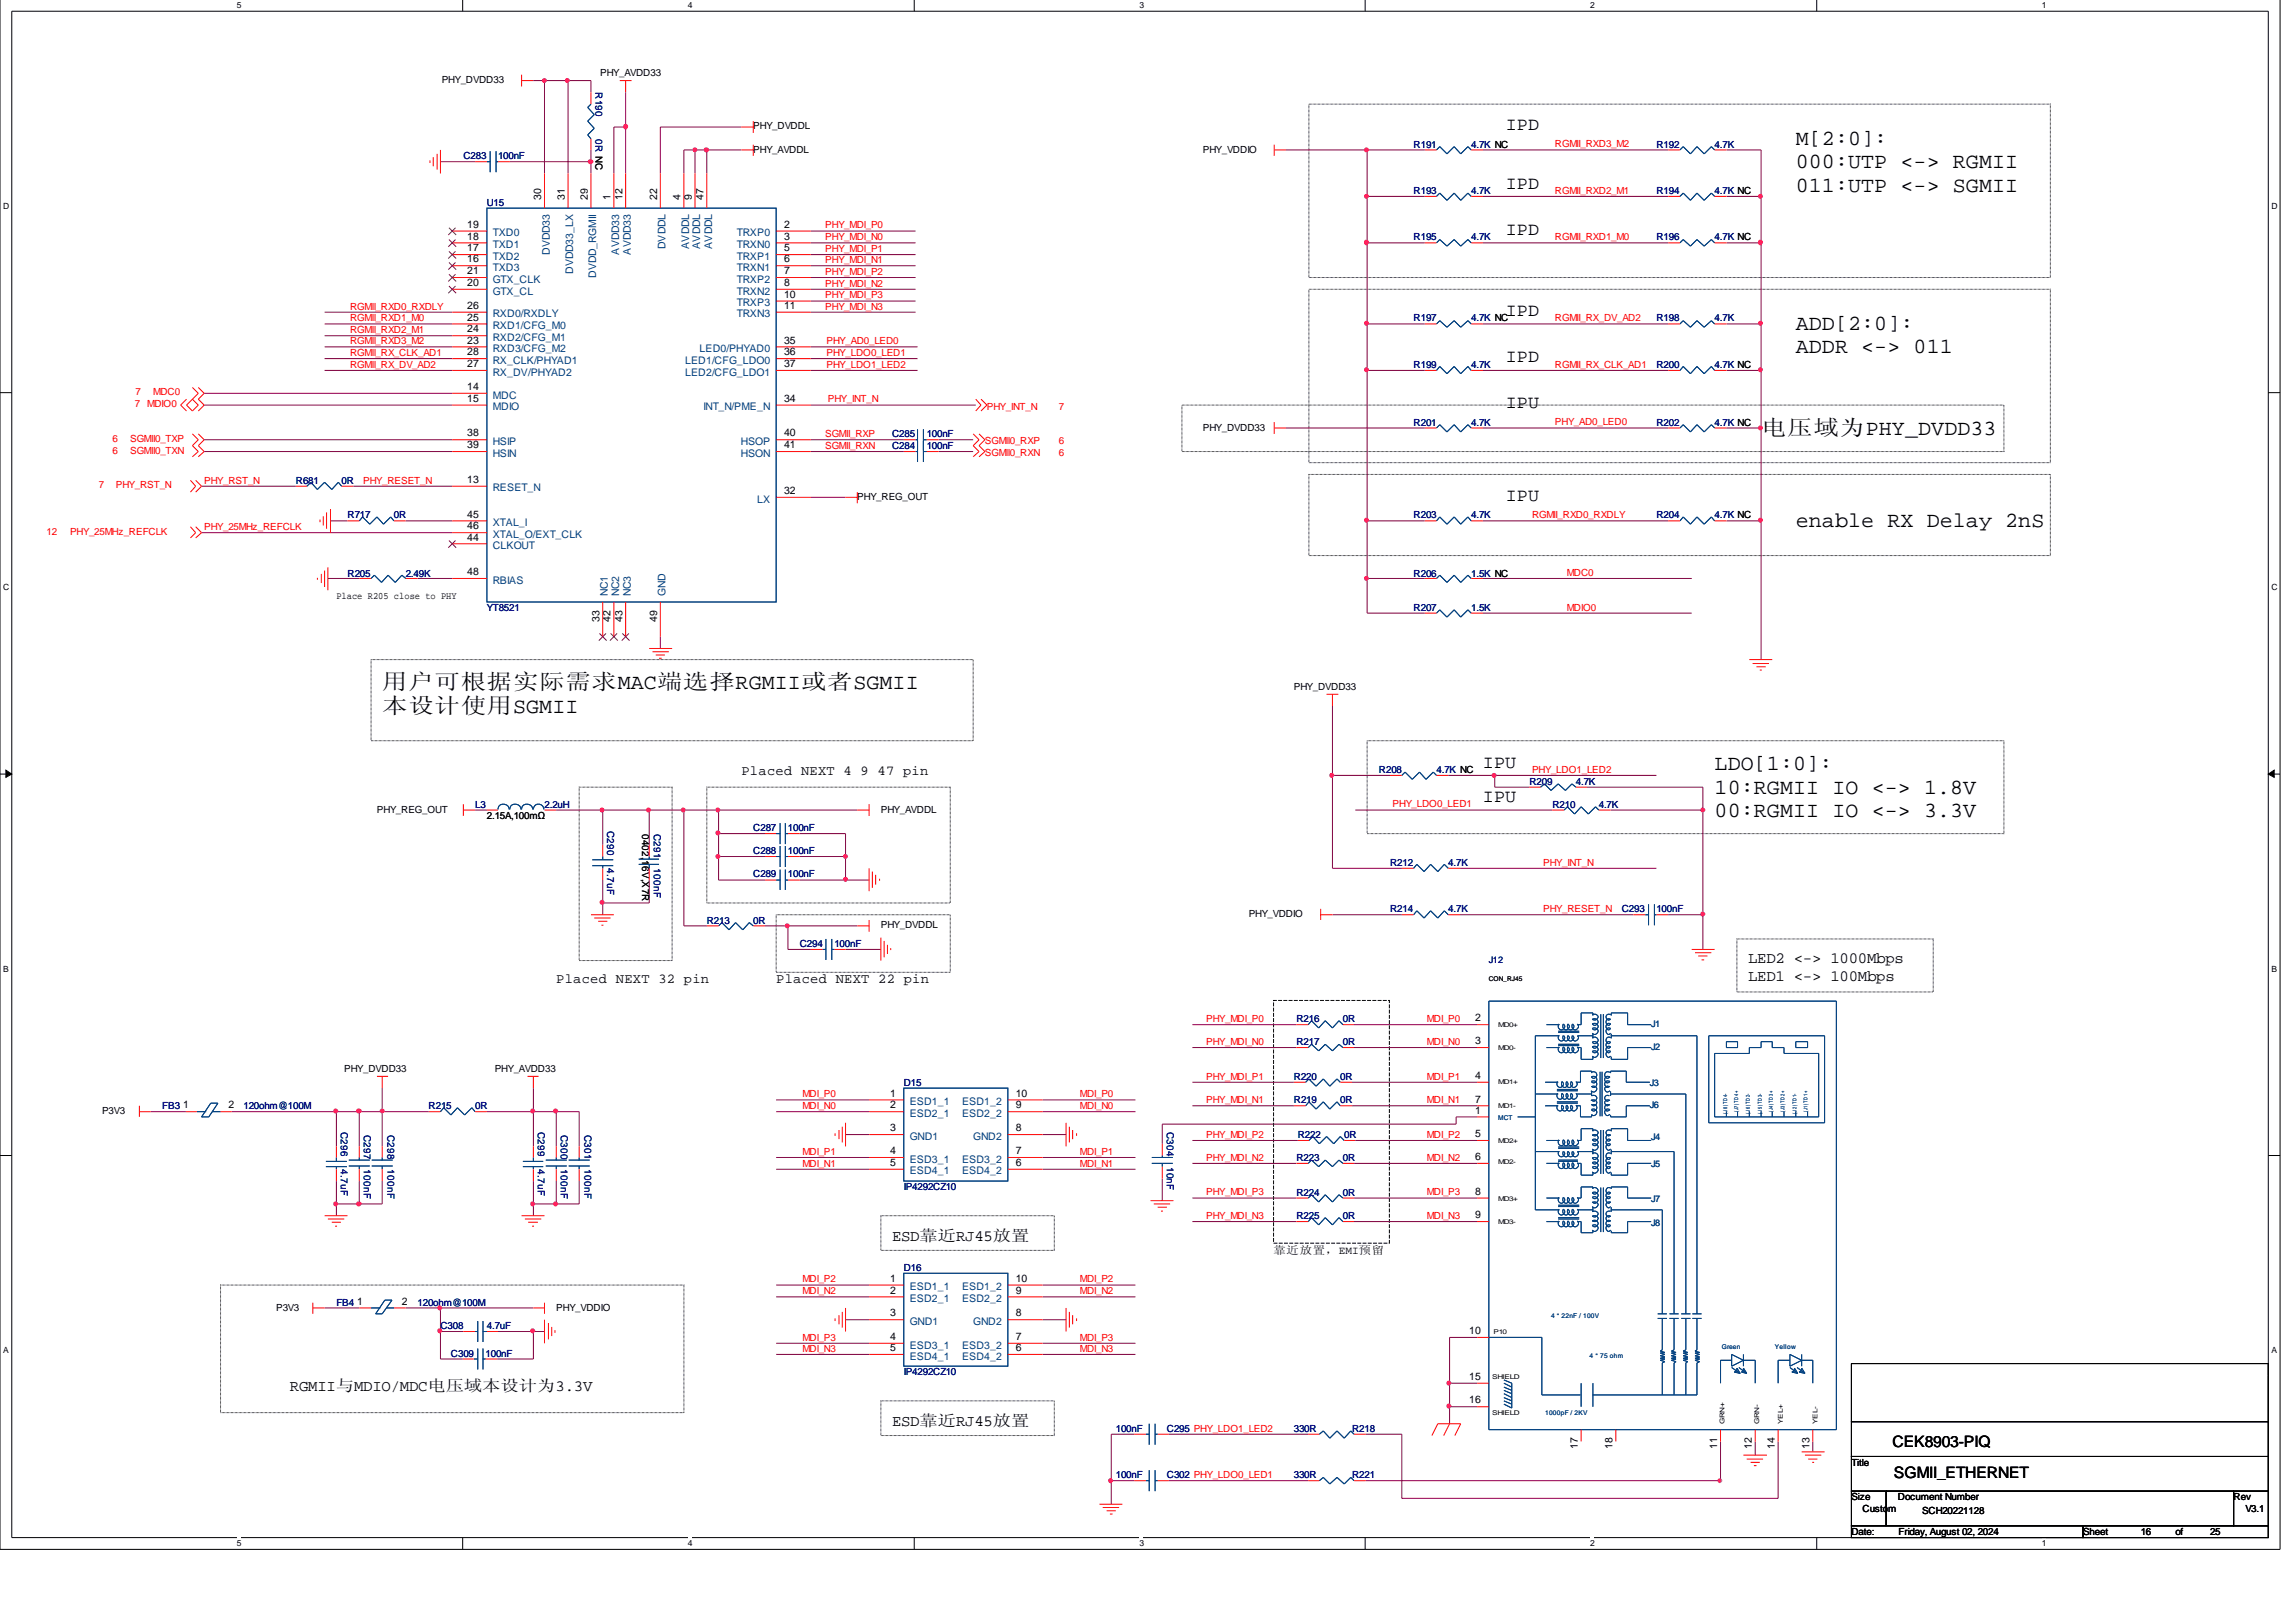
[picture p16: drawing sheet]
<svg xmlns="http://www.w3.org/2000/svg" width="297mm" height="210mm" viewBox="0 0 297 210" stroke-linecap="round" stroke-linejoin="round" font-family="sans-serif">
<defs><g id="words">
<g font-size="2.8">
<text x="232.3" y="18.7">M[2:0]:</text>
<text x="232.3" y="21.8">000:UTP &lt;-&gt; RGMII</text>
<text x="232.3" y="24.8">011:UTP &lt;-&gt; SGMII</text>
<text x="232.3" y="42.7">ADD[2:0]:</text>
<text x="232.3" y="45.7">ADDR &lt;-&gt; 011</text>
<text x="227.8" y="56.2">电压域为PHY_DVDD33</text>
<text x="232.3" y="68.2">enable RX Delay 2nS</text>
<text x="49.4" y="89.2">用户可根据实际需求MAC端选择RGMII或者SGMII</text>
<text x="49.4" y="92.2">本设计使用SGMII</text>
<text x="221.8" y="99.7">LDO[1:0]:</text>
<text x="221.8" y="102.7">10:RGMII IO &lt;-&gt; 1.8V</text>
<text x="221.8" y="105.8">00:RGMII IO &lt;-&gt; 3.3V</text>
</g>
<g font-size="2.4">
<text x="194.8" y="16.9">IPD</text>
<text x="194.8" y="24.4">IPD</text>
<text x="194.8" y="30.4">IPD</text>
<text x="194.8" y="40.9">IPD</text>
<text x="194.8" y="46.8">IPD</text>
<text x="194.8" y="52.8">IPU</text>
<text x="194.8" y="64.9">IPU</text>
<text x="191.9" y="99.3">IPU</text>
<text x="191.9" y="103.8">IPU</text>
</g>
<g font-size="2">
<text x="226.1" y="124.6">LED2 &lt;-&gt; 1000Mbps</text>
<text x="226.1" y="126.9">LED1 &lt;-&gt; 100Mbps</text>
<text x="115.4" y="160.5">ESD靠近RJ45放置</text>
<text x="37.5" y="180">RGMII与MDIO/MDC电压域本设计为3.3V</text>
<text x="115.4" y="184.5">ESD靠近RJ45放置</text>
<text x="244.9" y="187.3">CEK8903-PIQ</text>
<text x="245" y="191.3">SGMII_ETHERNET</text>
</g>
<g font-size="1.8">
<text x="95.9" y="100.3">Placed NEXT 4 9 47 pin</text>
<text x="72" y="127.3">Placed NEXT 32 pin</text>
<text x="100.4" y="127.3">Placed NEXT 22 pin</text>
</g>
<g font-size="1.4">
<text x="60.5" y="29.5">19</text>
<text x="70" y="25.9" transform="rotate(-90 70 25.9)">30</text>
<text x="73.1" y="25.9" transform="rotate(-90 73.1 25.9)">31</text>
<text x="76" y="25.9" transform="rotate(-90 76 25.9)">29</text>
<text x="79" y="25.9" transform="rotate(-90 79 25.9)">1</text>
<text x="80.5" y="25.9" transform="rotate(-90 80.5 25.9)">12</text>
<text x="85" y="25.9" transform="rotate(-90 85 25.9)">22</text>
<text x="88.1" y="25.9" transform="rotate(-90 88.1 25.9)">4</text>
<text x="89.5" y="25.9" transform="rotate(-90 89.5 25.9)">9</text>
<text x="91" y="25.9" transform="rotate(-90 91 25.9)">47</text>
<text x="101.4" y="29.5">2</text>
<text x="60.5" y="34">16</text>
<text x="60.5" y="32.5">17</text>
<text x="60.5" y="31">18</text>
<text x="60.5" y="35.5">21</text>
<text x="101.4" y="31">3</text>
<text x="101.4" y="32.5">5</text>
<text x="101.4" y="34">6</text>
<text x="101.4" y="35.5">7</text>
<text x="60.5" y="37">20</text>
<text x="60.5" y="41.5">25</text>
<text x="60.5" y="40">26</text>
<text x="101.4" y="37">8</text>
<text x="101.4" y="38.5">10</text>
<text x="101.4" y="40">11</text>
<text x="60.5" y="44.5">23</text>
<text x="60.5" y="43">24</text>
<text x="60.5" y="47.5">27</text>
<text x="60.5" y="46">28</text>
<text x="101.4" y="44.5">35</text>
<text x="101.4" y="46">36</text>
<text x="101.4" y="47.5">37</text>
<text x="60.5" y="50.5">14</text>
<text x="60.5" y="52">15</text>
<text x="101.4" y="52">34</text>
<text x="60.5" y="56.5">38</text>
<text x="60.5" y="58">39</text>
<text x="101.4" y="56.5">40</text>
<text x="101.4" y="58">41</text>
<text x="60.5" y="62.5">13</text>
<text x="101.4" y="63.9">32</text>
<text x="60.5" y="69.9">44</text>
<text x="60.5" y="67">45</text>
<text x="60.5" y="68.5">46</text>
<text x="60.5" y="74.4">48</text>
<text x="77.6" y="80.4" transform="rotate(-90 77.6 80.4)">33</text>
<text x="79" y="80.4" transform="rotate(-90 79 80.4)">42</text>
<text x="80.5" y="80.4" transform="rotate(-90 80.5 80.4)">43</text>
<text x="85" y="80.4" transform="rotate(-90 85 80.4)">49</text>
<text x="190.8" y="132.2">2</text>
<text x="190.8" y="135.1">3</text>
<text x="23.7" y="143.4">1</text>
<text x="29.5" y="143.4">2</text>
<text x="115.1" y="141.9">1</text>
<text x="115.1" y="143.4">2</text>
<text x="131.4" y="143.4">9</text>
<text x="131.4" y="141.9">10</text>
<text x="190.8" y="139.6">4</text>
<text x="190.8" y="142.7">7</text>
<text x="115.1" y="146.4">3</text>
<text x="115.1" y="149.4">4</text>
<text x="131.4" y="149.4">7</text>
<text x="131.4" y="146.4">8</text>
<text x="190.8" y="144.1">1</text>
<text x="190.8" y="147.2">5</text>
<text x="115.1" y="150.9">5</text>
<text x="131.4" y="150.9">6</text>
<text x="190.8" y="150.1">6</text>
<text x="190.8" y="154.6">8</text>
<text x="190.8" y="157.7">9</text>
<text x="115.1" y="165.9">1</text>
<text x="115.1" y="167.4">2</text>
<text x="131.4" y="167.4">9</text>
<text x="131.4" y="165.9">10</text>
<text x="164.8" y="162.3">靠近放置，EMI预留</text>
<text x="46.2" y="168.8">1</text>
<text x="52" y="168.8">2</text>
<text x="115.1" y="170.4">3</text>
<text x="115.1" y="173.4">4</text>
<text x="131.4" y="173.4">7</text>
<text x="131.4" y="170.4">8</text>
<text x="190.1" y="172.6">10</text>
<text x="115.1" y="174.9">5</text>
<text x="131.4" y="174.9">6</text>
<text x="190.1" y="178.6">15</text>
<text x="190.1" y="181.6">16</text>
<text x="204.1" y="187.6" transform="rotate(-90 204.1 187.6)">17</text>
<text x="208.6" y="187.6" transform="rotate(-90 208.6 187.6)">18</text>
<text x="222.2" y="187.6" transform="rotate(-90 222.2 187.6)">11</text>
<text x="226.7" y="187.6" transform="rotate(-90 226.7 187.6)">12</text>
<text x="229.6" y="187.6" transform="rotate(-90 229.6 187.6)">14</text>
<text x="234.1" y="187.6" transform="rotate(-90 234.1 187.6)">13</text>
</g>
<g font-size="1.4" fill="#004080">
<text x="63.8" y="35.1">TXD3</text>
<text x="63.8" y="33.6">TXD2</text>
<text x="63.8" y="32.1">TXD1</text>
<text x="63.8" y="30.6">TXD0</text>
<text x="71.1" y="32.9" transform="rotate(-90 71.1 32.9)">DVDD33</text>
<text x="74.2" y="35.4" transform="rotate(-90 74.2 35.4)">DVDD33_LX</text>
<text x="77.1" y="35.9" transform="rotate(-90 77.1 35.9)">DVDD_RGMII</text>
<text x="80.1" y="32.9" transform="rotate(-90 80.1 32.9)">AVDD33</text>
<text x="81.6" y="32.9" transform="rotate(-90 81.6 32.9)">AVDD33</text>
<text x="86.1" y="32.2" transform="rotate(-90 86.1 32.2)">DVDDL</text>
<text x="89.2" y="32.2" transform="rotate(-90 89.2 32.2)">AVDDL</text>
<text x="90.6" y="32.2" transform="rotate(-90 90.6 32.2)">AVDDL</text>
<text x="92.1" y="32.2" transform="rotate(-90 92.1 32.2)">AVDDL</text>
<text x="95.3" y="30.6">TRXP0</text>
<text x="95.3" y="32.1">TRXN0</text>
<text x="95.3" y="33.6">TRXP1</text>
<text x="95.3" y="35.1">TRXN1</text>
<text x="63.8" y="38.1">GTX_CL</text>
<text x="63.8" y="36.6">GTX_CLK</text>
<text x="63.8" y="41.1">RXD0/RXDLY</text>
<text x="95.3" y="36.6">TRXP2</text>
<text x="95.3" y="38.1">TRXN2</text>
<text x="95.3" y="39.6">TRXP3</text>
<text x="95.3" y="41.1">TRXN3</text>
<text x="63.8" y="45.6">RXD3/CFG_M2</text>
<text x="63.8" y="44.1">RXD2/CFG_M1</text>
<text x="63.8" y="42.6">RXD1/CFG_M0</text>
<text x="63.8" y="47.1">RX_CLK/PHYAD1</text>
<text x="88.6" y="47.1">LED1/CFG_LDO0</text>
<text x="90.5" y="45.6">LED0/PHYAD0</text>
<text x="63.8" y="51.6">MDC</text>
<text x="63.8" y="53.1">MDIO</text>
<text x="63.8" y="48.6">RX_DV/PHYAD2</text>
<text x="88.6" y="48.6">LED2/CFG_LDO1</text>
<text x="91" y="53.1">INT_N/PME_N</text>
<text x="63.8" y="57.6">HSIP</text>
<text x="63.8" y="59.1">HSIN</text>
<text x="95.8" y="57.6">HSOP</text>
<text x="95.8" y="59.1">HSON</text>
<text x="63.8" y="63.6">RESET_N</text>
<text x="98" y="65">LX</text>
<text x="63.8" y="71">CLKOUT</text>
<text x="63.8" y="68.1">XTAL_I</text>
<text x="63.8" y="69.6">XTAL_O/EXT_CLK</text>
<text x="63.8" y="75.5">RBIAS</text>
<text x="78.7" y="77.1" transform="rotate(-90 78.7 77.1)">NC1</text>
<text x="80.1" y="77.1" transform="rotate(-90 80.1 77.1)">NC2</text>
<text x="81.6" y="77.1" transform="rotate(-90 81.6 77.1)">NC3</text>
<text x="86.1" y="77.1" transform="rotate(-90 86.1 77.1)">GND</text>
<text x="117.7" y="143">ESD1_1</text>
<text x="124.5" y="143">ESD1_2</text>
<text x="117.7" y="144.5">ESD2_1</text>
<text x="117.7" y="147.5">GND1</text>
<text x="124.5" y="144.5">ESD2_2</text>
<text x="125.9" y="147.5">GND2</text>
<text x="117.7" y="150.5">ESD3_1</text>
<text x="117.7" y="152">ESD4_1</text>
<text x="124.5" y="152">ESD4_2</text>
<text x="124.5" y="150.5">ESD3_2</text>
<text x="117.7" y="167">ESD1_1</text>
<text x="124.5" y="167">ESD1_2</text>
<text x="117.7" y="168.5">ESD2_1</text>
<text x="117.7" y="171.5">GND1</text>
<text x="124.5" y="168.5">ESD2_2</text>
<text x="125.9" y="171.5">GND2</text>
<text x="117.7" y="174.5">ESD3_1</text>
<text x="117.7" y="176">ESD4_1</text>
<text x="124.5" y="176">ESD4_2</text>
<text x="124.5" y="174.5">ESD3_2</text>
</g>
<g font-size="1.3">
<text x="57.1" y="10.8">PHY_DVDD33</text>
<text x="77.6" y="9.8">PHY_AVDD33</text>
<text x="97.5" y="16.7">PHY_DVDDL</text>
<text x="97.5" y="19.7">PHY_AVDDL</text>
<text x="155.6" y="19.7">PHY_VDDIO</text>
<text x="155.6" y="55.7">PHY_DVDD33</text>
<text x="110.9" y="64.7">PHY_REG_OUT</text>
<text x="43.5" y="77.5">Place R205 close to PHY</text>
<text x="167.4" y="89.3">PHY_DVDD33</text>
<text x="48.8" y="105.2">PHY_REG_OUT</text>
<text x="63" y="106">2.15A,100mΩ</text>
<text x="83.1" y="107.9" transform="rotate(90 83.1 107.9)">0402,</text>
<text x="114" y="105.2">PHY_AVDDL</text>
<text x="83.1" y="111.3" transform="rotate(90 83.1 111.3)">16V,X7R</text>
<text x="161.5" y="118.6">PHY_VDDIO</text>
<text x="114" y="120.2">PHY_DVDDL</text>
<text x="44.5" y="138.7">PHY_DVDD33</text>
<text x="64" y="138.7">PHY_AVDD33</text>
<text x="13.2" y="144.1">P3V3</text>
<text x="35.7" y="169.6">P3V3</text>
<text x="72" y="169.6">PHY_VDDIO</text>
<text x="239.5" y="189.7">Title</text>
<text x="239.5" y="194.2">Size</text>
<text x="241" y="195.7">Custom</text>
<text x="245.5" y="194.2">Document Number</text>
<text x="248.7" y="195.9">SCH20221128</text>
<text x="289" y="194.2">Rev</text>
<text x="290.5" y="195.7">V3.1</text>
<text x="239.5" y="198.6">Date:</text>
<text x="245.6" y="198.6">Friday, August 02, 2024</text>
<text x="269.5" y="198.6">Sheet</text>
<text x="276.9" y="198.6">16</text>
<text x="281.4" y="198.6">of</text>
<text x="285.9" y="198.6">25</text>
</g>
<g font-size="1.3" fill="#000080">
<text x="77" y="12" transform="rotate(90 77 12)">R190</text>
<text x="77" y="18" transform="rotate(90 77 18)">0R NC</text>
<text x="59.9" y="20.6">C283</text>
<text x="64.4" y="20.6">100nF</text>
<text x="182.9" y="19.1">R191</text>
<text x="190.3" y="19.1">4.7K NC</text>
<text x="214.3" y="19.1">R192</text>
<text x="221.8" y="19.1">4.7K</text>
<text x="63" y="26.6">U15</text>
<text x="182.9" y="25.2">R193</text>
<text x="190.3" y="25.2">4.7K</text>
<text x="214.3" y="25.2">R194</text>
<text x="221.8" y="25.2">4.7K NC</text>
<text x="182.9" y="31.1">R195</text>
<text x="190.3" y="31.1">4.7K</text>
<text x="214.3" y="31.1">R196</text>
<text x="221.8" y="31.1">4.7K NC</text>
<text x="182.9" y="41.6">R197</text>
<text x="190.3" y="41.6">4.7K NC</text>
<text x="214.3" y="41.6">R198</text>
<text x="221.8" y="41.6">4.7K</text>
<text x="182.9" y="47.6">R199</text>
<text x="190.3" y="47.6">4.7K</text>
<text x="214.3" y="47.6">R200</text>
<text x="221.8" y="47.6">4.7K NC</text>
<text x="115.4" y="58.1">C284</text>
<text x="115.4" y="56.6">C285</text>
<text x="119.9" y="58.1">100nF</text>
<text x="119.9" y="56.6">100nF</text>
<text x="182.9" y="55.1">R201</text>
<text x="190.3" y="55.1">4.7K</text>
<text x="214.3" y="55.1">R202</text>
<text x="221.8" y="55.1">4.7K NC</text>
<text x="38.3" y="62.6">R681</text>
<text x="44.2" y="62.6">0R</text>
<text x="45" y="67.1">R717</text>
<text x="51" y="67.1">0R</text>
<text x="182.9" y="67.1">R203</text>
<text x="190.3" y="67.1">4.7K</text>
<text x="214.3" y="67.1">R204</text>
<text x="221.8" y="67.1">4.7K NC</text>
<text x="45" y="74.6">R205</text>
<text x="52.5" y="74.6">2.49K</text>
<text x="182.9" y="74.6">R206</text>
<text x="190.3" y="74.6">1.5K NC</text>
<text x="63" y="79.1">YT8521</text>
<text x="182.9" y="79.1">R207</text>
<text x="190.3" y="79.1">1.5K</text>
<text x="178.4" y="100.1">R208</text>
<text x="185.8" y="100.1">4.7K NC</text>
<text x="197.9" y="101.5">R209</text>
<text x="203.9" y="101.5">4.7K</text>
<text x="61.5" y="104.6">L3</text>
<text x="70.4" y="104.6">2.2uH</text>
<text x="78.6" y="107.5" transform="rotate(90 78.6 107.5)">C290</text>
<text x="84.6" y="107.9" transform="rotate(90 84.6 107.9)">C291</text>
<text x="97.5" y="107.5">C287</text>
<text x="101.9" y="107.5">100nF</text>
<text x="200.8" y="104.6">R210</text>
<text x="206.8" y="104.6">4.7K</text>
<text x="78.6" y="112.4" transform="rotate(90 78.6 112.4)">4.7uF</text>
<text x="84.6" y="112.4" transform="rotate(90 84.6 112.4)">100nF</text>
<text x="97.5" y="113.6">C289</text>
<text x="97.5" y="110.5">C288</text>
<text x="101.9" y="113.6">100nF</text>
<text x="101.9" y="110.5">100nF</text>
<text x="179.8" y="112">R212</text>
<text x="187.4" y="112">4.7K</text>
<text x="91.4" y="119.6">R213</text>
<text x="97.5" y="119.6">0R</text>
<text x="179.8" y="118">R214</text>
<text x="187.4" y="118">4.7K</text>
<text x="209.8" y="118">C293</text>
<text x="214.3" y="118">100nF</text>
<text x="103.5" y="122.5">C294</text>
<text x="107.9" y="122.5">100nF</text>
<text x="167.7" y="135.2">R217</text>
<text x="167.7" y="132.3">R216</text>
<text x="173.7" y="135.2">0R</text>
<text x="173.7" y="132.3">0R</text>
<text x="21" y="143.5">FB3</text>
<text x="31.5" y="143.5">120ohm@100M</text>
<text x="55.5" y="143.5">R215</text>
<text x="61.5" y="143.5">0R</text>
<text x="116.9" y="140.5">D15</text>
<text x="167.4" y="142.8">R219</text>
<text x="167.4" y="139.8">R220</text>
<text x="173.4" y="142.8">0R</text>
<text x="173.4" y="139.8">0R</text>
<text x="44.1" y="146.5" transform="rotate(90 44.1 146.5)">C296</text>
<text x="47.1" y="146.8" transform="rotate(90 47.1 146.8)">C297</text>
<text x="50.1" y="146.8" transform="rotate(90 50.1 146.8)">C298</text>
<text x="69.6" y="146.5" transform="rotate(90 69.6 146.5)">C299</text>
<text x="72.6" y="146.8" transform="rotate(90 72.6 146.8)">C300</text>
<text x="75.6" y="146.8" transform="rotate(90 75.6 146.8)">C301</text>
<text x="151" y="146.5" transform="rotate(90 151 146.5)">C304</text>
<text x="167.9" y="147.2">R222</text>
<text x="173.9" y="147.2">0R</text>
<text x="44.1" y="151.3" transform="rotate(90 44.1 151.3)">4.7uF</text>
<text x="47.1" y="151.3" transform="rotate(90 47.1 151.3)">100nF</text>
<text x="50.1" y="151.3" transform="rotate(90 50.1 151.3)">100nF</text>
<text x="69.6" y="151.3" transform="rotate(90 69.6 151.3)">4.7uF</text>
<text x="72.6" y="151.3" transform="rotate(90 72.6 151.3)">100nF</text>
<text x="75.6" y="151.3" transform="rotate(90 75.6 151.3)">100nF</text>
<text x="116.9" y="154">IP4292CZ10</text>
<text x="151" y="151" transform="rotate(90 151 151)">10nF</text>
<text x="167.7" y="150.2">R223</text>
<text x="167.7" y="154.8">R224</text>
<text x="173.7" y="150.2">0R</text>
<text x="173.7" y="154.8">0R</text>
<text x="167.7" y="157.7">R225</text>
<text x="173.7" y="157.7">0R</text>
<text x="116.9" y="164.5">D16</text>
<text x="43.5" y="169">FB4</text>
<text x="54" y="169">120ohm@100M</text>
<text x="57" y="172">C308</text>
<text x="63" y="172">4.7uF</text>
<text x="58.3" y="175.6">C309</text>
<text x="62.8" y="175.6">100nF</text>
<text x="116.9" y="178">IP4292CZ10</text>
<text x="144.4" y="185.3">100nF</text>
<text x="151" y="185.3">C295 PHY_LDO1_LED2</text>
<text x="167.4" y="185.3">330R</text>
<text x="174.9" y="185.3">R218</text>
<text x="144.4" y="191.3">100nF</text>
<text x="151" y="191.3">C302 PHY_LDO0_LED1</text>
<text x="167.4" y="191.3">330R</text>
<text x="174.9" y="191.3">R221</text>
</g>
<g font-size="1.3" fill="#f00">
<text x="201.2" y="19.1">RGMII_RXD3_M2</text>
<text x="106.8" y="29.6">PHY_MDI_P0</text>
<text x="201.2" y="25.1">RGMII_RXD2_M1</text>
<text x="106.8" y="32.6">PHY_MDI_P1</text>
<text x="106.8" y="35.6">PHY_MDI_P2</text>
<text x="106.8" y="31.1">PHY_MDI_N0</text>
<text x="106.8" y="34.1">PHY_MDI_N1</text>
<text x="201.2" y="31.1">RGMII_RXD1_M0</text>
<text x="45.3" y="40.1">RGMII_RXD0_RXDLY</text>
<text x="45.3" y="41.6">RGMII_RXD1_M0</text>
<text x="106.8" y="38.6">PHY_MDI_P3</text>
<text x="106.8" y="37.1">PHY_MDI_N2</text>
<text x="106.8" y="40.1">PHY_MDI_N3</text>
<text x="201.2" y="41.6">RGMII_RX_DV_AD2</text>
<text x="45.3" y="43.1">RGMII_RXD2_M1</text>
<text x="45.3" y="44.5">RGMII_RXD3_M2</text>
<text x="45.3" y="47.6">RGMII_RX_DV_AD2</text>
<text x="45.3" y="46.1">RGMII_RX_CLK_AD1</text>
<text x="106.9" y="44.5">PHY_AD0_LED0</text>
<text x="106.9" y="47.6">PHY_LDO1_LED2</text>
<text x="106.9" y="46.1">PHY_LDO0_LED1</text>
<text x="201.2" y="47.6">RGMII_RX_CLK_AD1</text>
<text x="17.4" y="52.7">7</text>
<text x="17.5" y="51.2">7</text>
<text x="19" y="52.7">MDIO0</text>
<text x="19.8" y="51.2">MDC0</text>
<text x="107.1" y="52.1">PHY_INT_N</text>
<text x="127.7" y="53">PHY_INT_N</text>
<text x="137" y="53">7</text>
<text x="14.6" y="57.2">6</text>
<text x="14.6" y="58.7">6</text>
<text x="16.8" y="57.2">SGMII0_TXP</text>
<text x="16.8" y="58.7">SGMII0_TXN</text>
<text x="106.8" y="56.6">SGMII_RXP</text>
<text x="106.8" y="58.1">SGMII_RXN</text>
<text x="127.4" y="57.5">SGMII0_RXP</text>
<text x="127.4" y="59">SGMII0_RXN</text>
<text x="137" y="57.5">6</text>
<text x="137" y="59">6</text>
<text x="201.2" y="55">PHY_AD0_LED0</text>
<text x="12.8" y="63.2">7</text>
<text x="15" y="63.2">PHY_RST_N</text>
<text x="26.4" y="62.6">PHY_RST_N</text>
<text x="47" y="62.6">PHY_RESET_N</text>
<text x="6" y="69.2">12</text>
<text x="9.1" y="69.2">PHY_25MHz_REFCLK</text>
<text x="26.4" y="68.6">PHY_25MHz_REFCLK</text>
<text x="198.2" y="67.1">RGMII_RXD0_RXDLY</text>
<text x="202.7" y="74.5">MDC0</text>
<text x="202.7" y="79">MDIO0</text>
<text x="198.2" y="100">PHY_LDO1_LED2</text>
<text x="180.2" y="104.5">PHY_LDO0_LED1</text>
<text x="199.6" y="112">PHY_INT_N</text>
<text x="199.6" y="118">PHY_RESET_N</text>
<text x="156" y="132.3">PHY_MDI_P0</text>
<text x="156" y="135.2">PHY_MDI_N0</text>
<text x="184.6" y="132.3">MDI_P0</text>
<text x="184.6" y="135.2">MDI_N0</text>
<text x="103.8" y="142">MDI_P0</text>
<text x="103.8" y="143.5">MDI_N0</text>
<text x="139.7" y="142">MDI_P0</text>
<text x="139.7" y="143.5">MDI_N0</text>
<text x="156" y="139.7">PHY_MDI_P1</text>
<text x="156" y="142.8">PHY_MDI_N1</text>
<text x="184.6" y="142.8">MDI_N1</text>
<text x="184.6" y="139.7">MDI_P1</text>
<text x="103.8" y="149.5">MDI_P1</text>
<text x="139.7" y="149.5">MDI_P1</text>
<text x="156" y="147.2">PHY_MDI_P2</text>
<text x="184.6" y="147.2">MDI_P2</text>
<text x="103.8" y="151">MDI_N1</text>
<text x="139.7" y="151">MDI_N1</text>
<text x="156" y="150.2">PHY_MDI_N2</text>
<text x="156" y="154.7">PHY_MDI_P3</text>
<text x="184.6" y="150.2">MDI_N2</text>
<text x="184.6" y="154.7">MDI_P3</text>
<text x="156" y="157.7">PHY_MDI_N3</text>
<text x="184.6" y="157.7">MDI_N3</text>
<text x="103.8" y="166">MDI_P2</text>
<text x="103.8" y="167.5">MDI_N2</text>
<text x="139.7" y="166">MDI_P2</text>
<text x="139.7" y="167.5">MDI_N2</text>
<text x="103.8" y="173.5">MDI_P3</text>
<text x="139.7" y="173.5">MDI_P3</text>
<text x="103.8" y="174.9">MDI_N3</text>
<text x="139.7" y="174.9">MDI_N3</text>
</g>
<text font-size="1.2" fill="#000080" x="192.6" y="124.6">J12</text>
<g font-size="1.2" fill="#004080">
<text x="213.6" y="135.9">J2</text>
<text x="213.6" y="132.9">J1</text>
<text x="213.4" y="143.4">J6</text>
<text x="213.4" y="140.6">J3</text>
<text x="213.6" y="147.5">J4</text>
<text x="213.6" y="151.1">J5</text>
<text x="213.6" y="155.5">J7</text>
<text x="213.6" y="158.6">J8</text>
</g>
<g font-size="1.1">
<text x="30.6" y="1">5</text>
<text x="89" y="1">4</text>
<text x="147.4" y="1">3</text>
<text x="205.7" y="1">2</text>
<text x="264.2" y="1">1</text>
<text x=".4" y="27">D</text>
<text x="293.9" y="27">D</text>
<text x=".4" y="76.4">C</text>
<text x="293.9" y="76.4">C</text>
<text x=".4" y="125.7">B</text>
<text x="293.9" y="125.7">B</text>
<text x=".4" y="175.1">A</text>
<text x="293.9" y="175.1">A</text>
<text x="30.6" y="200.1">5</text>
<text x="89" y="200.1">4</text>
<text x="147.4" y="200.1">3</text>
<text x="205.7" y="200.1">2</text>
<text x="264.2" y="200.1">1</text>
</g>
<g font-size=".8">
<text x="192.6" y="127">CON_RJ45</text>
<text x="193.8" y="132.9">MD0+</text>
<text x="193.8" y="135.8">MD0-</text>
<text x="193.8" y="140.3">MD1+</text>
<text x="193.8" y="143.4">MD1-</text>
<text x="193.8" y="147.9">MD2+</text>
<text x="193.8" y="150.6">MD2-</text>
<text x="193.8" y="155.5">MD3+</text>
<text x="193.8" y="158.3">MD3-</text>
<text x="193.2" y="172.6">P10</text>
<text x="193" y="178.4">SHIELD</text>
<text x="193" y="183.1">SHIELD</text>
<text x="223.1" y="184.2" transform="rotate(-90 223.1 184.2)">GRN+</text>
<text x="227.6" y="184.2" transform="rotate(-90 227.6 184.2)">GRN-</text>
<text x="230.6" y="184.2" transform="rotate(-90 230.6 184.2)">YEL+</text>
<text x="235.1" y="184.2" transform="rotate(-90 235.1 184.2)">YEL-</text>
</g>
<g font-size=".8" fill="#004080">
<text x="193.8" y="145">MCT</text>
<text x="200.7" y="170.6">4 * 22nF / 100V</text>
<text x="205.7" y="175.7">4 * 75 ohm</text>
<text x="222.8" y="174.5">Green</text>
<text x="229.6" y="174.5">Yellow</text>
<text x="199.9" y="183.1">1000pF / 2KV</text>
</g>
<g font-size=".7" fill="#004080">
<text x="224.9" y="143.9" transform="rotate(-90 224.9 143.9)">(J7)TD 4+</text>
<text x="229.4" y="143.9" transform="rotate(-90 229.4 143.9)">(J4)TD 3+</text>
<text x="230.9" y="143.9" transform="rotate(-90 230.9 143.9)">(J3)TD 2+</text>
<text x="233.8" y="143.9" transform="rotate(-90 233.8 143.9)">(J1)TD 1+</text>
<text x="223.4" y="144.1" transform="rotate(-90 223.4 144.1)">(J8)TD 4-</text>
<text x="226.4" y="144.1" transform="rotate(-90 226.4 144.1)">(J6)TD 2-</text>
<text x="227.9" y="144.1" transform="rotate(-90 227.9 144.1)">(J5)TD 3-</text>
<text x="232.4" y="144.1" transform="rotate(-90 232.4 144.1)">(J2)TD 1-</text>
</g>
</g></defs>
<path d="M0 -.1v200.6h295v-200.6M1.5 1.5h292v197.5h-292z" fill="none" stroke="#000" stroke-width=".13"/>
<g fill="#fff">
<path d="M30.6 -.1h.6v1.4h-.6z"/>
<path d="M30.6 199h.6v1.3h-.6z"/>
</g>
<path d="M59.9 -.1v1.6M59.9 199v1.5" fill="none" stroke="#000" stroke-width=".13"/>
<g fill="#fff">
<path d="M89 -.1h.5v1.4h-.5z"/>
<path d="M89 199h.5v1.3h-.5z"/>
</g>
<path d="M118.3 -.1v1.6M118.3 199v1.5" fill="none" stroke="#000" stroke-width=".13"/>
<g fill="#fff">
<path d="M147.4 -.1h.5v1.4h-.5z"/>
<path d="M147.4 199h.5v1.3h-.5z"/>
</g>
<path d="M176.6 -.1v1.6M176.6 199v1.5" fill="none" stroke="#000" stroke-width=".13"/>
<g fill="#fff">
<path d="M205.7 -.1h.5v1.4h-.5z"/>
<path d="M205.7 199h.5v1.3h-.5z"/>
</g>
<path d="M235 -.1v1.6M235 199v1.5" fill="none" stroke="#000" stroke-width=".13"/>
<g fill="#fff">
<path d="M264.2 -.1h.5v1.4h-.5z"/>
<path d="M264.2 199h.5v1.3h-.5z"/>
<path d="M.4 25.9h.6v1.4h-.6z"/>
<path d="M293.9 25.9h.6v1.4h-.6z"/>
<path d="M.4 75.3h.6v1.3h-.6z"/>
<path d="M293.9 75.3h.6v1.3h-.6z"/>
</g>
<path d="M0 50.8h1.5M293.5 50.8h1.5" fill="none" stroke="#000" stroke-width=".13"/>
<g fill="#fff">
<path d="M.4 124.6h.6v1.4h-.6z"/>
<path d="M293.9 124.6h.6v1.4h-.6z"/>
</g>
<path d="M0 100.2h1.5M293.5 100.2h1.5" fill="none" stroke="#000" stroke-width=".13"/>
<g fill="#000" stroke="#000" stroke-width=".13">
<path d="M.8 99.7l.7 .5-.7 .4z" fill-rule="evenodd"/>
<path d="M293.5 100.2l.7-.5v.9z" fill-rule="evenodd"/>
</g>
<g fill="#fff">
<path d="M.4 174h.7v1.4h-.7z"/>
<path d="M293.9 174h.7v1.4h-.7z"/>
</g>
<path d="M0 149.5h1.5M293.5 149.5h1.5M239.5 184h54v4.5h-54zM239.5 188.5h54v4.5h-54zM239.5 193h4.5v4.5h-4.5zM239.5 197.5h30v1.5h-30zM239.5 184v-7.5h54v7.5M244 193h45v4.5h-45zM269.5 197.5h24v1.5h-24zM289 193h4.5v4.5h-4.5z" fill="none" stroke="#000" stroke-width=".13"/>
<g fill="none" stroke="#000" stroke-width=".13" stroke-dasharray=".1 .1 .1 .1 .1 .1 .1 .1" stroke-linecap="butt">
<path d="M169.3 13.5h96v22.4h-96zM169.3 37.4h96v22.5h-96zM152.9 52.4h106.3v6h-106.3zM169.3 61.4h96v10.5h-96zM48 85.4h77.9v10.5h-77.9zM176.9 95.9h82.3v12h-82.3zM74.9 101.9h12.1v22.4h-12.1zM91.4 101.9h31.5v15h-31.5zM100.4 118.4h22.5v7.4h-22.5zM224.7 121.5h25.4v6.9h-25.4zM114 157.3h22.4v4.5h-22.4zM28.5 166.3h60v16.5h-60z"/>
<path d="M114 181.3h22.4v4.5h-22.4z"/>
</g>
<path d="M164.8 129.5h14.9v31.4h-14.9z" fill="none" stroke="#000" stroke-width=".13" stroke-dasharray=".5 .2" stroke-linecap="butt"/>
<g fill="none" stroke="#800040" stroke-width=".13">
<path d="M69 10.4h7.5v1.6M70.4 10.4v12.1M73.5 10.4v12.1M76.5 19.4v3.1M80.9 12v10.5M80.9 16.4h-1.5v6.1M89.9 19.4v3.1M91.4 19.4v3.1M95.9 16.4h-10.5v6.1M95.9 19.4h-7.4v3.1M166.4 19.4h17.9M176.9 19.4v59.9h7.4"/>
<path d="M191.9 19.4h23.9M223.4 19.4h4.4v66M57 20.9h4.5M66 20.9h10.5M104.9 31.4h13.5M104.9 29.9h13.5M104.9 32.9h13.5M104.9 35.9h13.5M104.9 39h13.5M104.9 34.4h13.5M104.9 37.4h13.5M176.9 31.4h7.4"/>
<path d="M176.9 25.4h7.4M191.9 31.4h23.9M191.9 25.4h23.9M223.4 31.4h4.4M223.4 25.4h4.4M26.4 56.9h32.1M26.4 58.4h32.1M26.4 52.4h32.1M26.4 50.9h32.1M42 41.9h16.5M42 40.4h16.5M42 43.4h16.5"/>
<path d="M42 44.9h16.5M42 47.9h16.5M42 46.4h16.5M104.9 56.9h12M104.9 58.4h12M104.9 40.4h13.5M104.9 44.9h13.8M104.9 47.9h13.8M104.9 46.4h13.8M104.9 52.4h21.3M121.4 56.9h4.5M121.4 58.4h4.5"/>
<path d="M166.4 55.4h17.9M176.9 41.9h7.4M176.9 47.9h7.4M191.9 41.9h23.9M191.9 55.4h23.9M191.9 47.9h23.9M223.4 41.9h4.4M223.4 55.4h4.4M223.4 47.9h4.4M26.1 68.9h32.4M26.1 62.9h12.2M42.4 74.9h4.1"/>
<path d="M42.8 67.4h2.2M45.7 62.9h12.8M52.5 67.4h6M54 74.9h4.5M104.9 64.4h4.5M176.9 74.9h7.4M176.9 67.4h7.4M191.9 74.9h27M191.9 79.3h27M191.9 67.4h23.9M223.4 67.4h4.4M85.4 82.4v1.5"/>
<path d="M172.4 91.4v21h9M61.5 104.8h1.5M72 104.8h38.9M78 104.8v4.5M78 113.9v4.5M84 104.8v4.5M84 113.9v3h-6M88.5 104.8v15h2.9M93 104.8v9.1h6M93 107.9h6M93 110.8h6M99 119.8h11.9"/>
<path d="M101.9 119.8v3.1h3M103.5 113.9h8.9M103.5 107.9h5.9v6M103.5 110.8h5.9M172.4 100.3h7.4M172.4 118.4h9M175.3 104.8h25.5M187.4 100.3h26.9M188.9 112.4h25.4M188.9 118.4h22.4M193.4 100.3v1.6h4.5M205.3 101.9h15v21"/>
<path d="M208.4 104.8h11.9M215.8 118.4h4.5M109.4 122.9h4.6M154.3 132.6h13.4M154.3 135.6h13.4M175.2 132.6h15.9M175.2 135.6h15.9M19.5 143.9h4.5M30 143.9h25.5M43.5 143.9v4.5M43.5 152.8v4.5M46.5 143.9v4.5"/>
<path d="M46.5 152.8v3M49.4 140.8v7.6M49.4 152.8v3h-5.9M63 143.9h11.9v4.5M69 140.8v7.6M69 152.8v4.5M72 143.9v4.5M72 152.8v3M74.9 152.8v3h-5.9M100.4 143.9h12M100.4 142.3h12M100.4 151.3h12"/>
<path d="M100.4 149.8h12M109.4 146.8h3M134.9 143.9h12M134.9 142.3h12M134.9 151.3h12M134.9 149.8h12M134.9 146.8h3M150.4 152.5v2.9M154.3 140.1h13.1M154.3 143.1h13.1M154.3 147.6h13.6M154.3 150.6h13.4"/>
<path d="M154.3 155h13.4M154.3 158.1h13.4M174.9 140.1h16.2M174.9 143.1h16.2M175.2 150.6h15.9M175.2 155h15.9M175.2 158.1h15.9M175.3 147.6h15.8M191.1 144.5h-2.7v1h-38v2.5M42 169.3h4.5M52.5 169.3h16.5M57 169.3v6.6h2.9"/>
<path d="M57 172.3h2.9M64.4 172.3h6M69 172.3v3.6h-4.7M100.4 166.3h12M100.4 167.8h12M100.4 175.3h12M100.4 173.8h12M109.4 170.8h3M134.9 170.8h3M134.9 166.3h12M134.9 167.8h12M134.9 175.3h12"/>
<path d="M134.9 173.8h12M187.5 179h3.6M191.1 173.1h-3.6v11.1M143.8 191.6h2.9M146.7 185.6h-2.9v9.1M151.2 191.6h18M151.2 185.6h18M176.7 185.6h4.7v8.3h48.6v-7.4M187.5 182h3.6M222.6 186.5v5.1h-45.9M227.1 186.5v1.8M234.5 186.5v1.4"/>
</g>
<g fill="#f0f" stroke="#f0f" stroke-width=".13">
<path d="M176.6 74.7l.2-.1 .1 .1 .1 .2-.2 .2-.2-.1z" fill-rule="evenodd"/>
<path d="M73.2 10.3l.2-.1h.2l.1 .2-.3 .3-.2-.1z" fill-rule="evenodd"/>
<path d="M109.2 110.7l.2-.1 .1 .1 .1 .1-.2 .3-.2-.1z" fill-rule="evenodd"/>
<path d="M70.2 10.3l.2-.1h.2l.1 .2-.3 .3-.1-.1z" fill-rule="evenodd"/>
<path d="M89.7 19.3l.2-.2 .2 .1 .1 .2-.3 .3-.2-.1z" fill-rule="evenodd"/>
<path d="M91.1 19.3a.29 .29 0 0 1 .4-.1 .29 .29 0 0 1 .1 .3l-.2 .2-.2-.1z" fill-rule="evenodd"/>
<path d="M76.2 20.7a.29 .29 0 0 1 .4 0 .29 .29 0 0 1 .1 .3l-.3 .2-.2-.1-.1-.2z" fill-rule="evenodd"/>
<path d="M43.3 143.6h.3l.1 .2-.3 .2-.2-.1v-.1z" fill-rule="evenodd"/>
<path d="M43.3 155.6h.3l.1 .2-.3 .3-.2-.1v-.2z" fill-rule="evenodd"/>
<path d="M220.2 118.1h.3l.1 .2-.3 .2h-.2l-.1-.2z" fill-rule="evenodd"/>
<path d="M220.2 104.6h.3l.1 .2-.3 .3-.2-.1-.1-.2z" fill-rule="evenodd"/>
<path d="M56.7 172.1l.2-.1h.2v.2l-.2 .3-.2-.1z" fill-rule="evenodd"/>
<path d="M56.7 169.1l.2-.1 .2 .1v.2l-.2 .2-.2-.1z" fill-rule="evenodd"/>
<path d="M77.7 104.7l.2-.1h.2v.2l-.2 .3-.2-.1z" fill-rule="evenodd"/>
<path d="M88.2 104.7l.2-.1h.2v.2l-.2 .3-.2-.1z" fill-rule="evenodd"/>
<path d="M83.7 104.7l.2-.1h.2l.1 .2-.3 .3-.2-.1z" fill-rule="evenodd"/>
<path d="M92.7 104.7l.2-.1h.1l.1 .2-.2 .3-.2-.1z" fill-rule="evenodd"/>
<path d="M92.7 107.7l.2-.2 .1 .1 .1 .2-.2 .2h-.2z" fill-rule="evenodd"/>
<path d="M109.2 113.7l.2-.1h.1l.1 .2-.2 .3-.2-.1z" fill-rule="evenodd"/>
<path d="M92.7 110.7l.2-.1 .1 .1 .1 .1-.2 .3-.2-.1z" fill-rule="evenodd"/>
<path d="M77.7 116.6l.2-.1 .2 .1v.2l-.2 .2-.2-.1z" fill-rule="evenodd"/>
<path d="M101.6 119.7l.3-.1h.1l.1 .2-.2 .3-.2-.1z" fill-rule="evenodd"/>
<path d="M46.3 143.6a.29 .29 0 0 1 .3 0 .29 .29 0 0 1 .1 .3l-.3 .1-.2-.1-.1-.1z" fill-rule="evenodd"/>
<path d="M49.3 143.6h.3l.1 .2-.3 .2-.1-.1-.1-.1z" fill-rule="evenodd"/>
<path d="M46.3 155.6a.29 .29 0 0 1 .3 0 .29 .29 0 0 1 .1 .3l-.3 .2-.2-.1-.1-.2z" fill-rule="evenodd"/>
<path d="M172.1 100.2l.2-.1 .2 .1 .1 .1-.3 .3-.2-.1z" fill-rule="evenodd"/>
<path d="M68.7 172.1l.2-.1h.2l.1 .2-.3 .3-.2-.1z" fill-rule="evenodd"/>
<path d="M176.6 25.3l.2-.1h.1l.1 .2-.2 .3-.2-.1z" fill-rule="evenodd"/>
<path d="M71.7 155.7l.2-.2 .1 .1 .1 .2-.2 .3-.2-.1z" fill-rule="evenodd"/>
<path d="M176.6 41.7l.2-.1h.1l.1 .2-.2 .3-.2-.1z" fill-rule="evenodd"/>
<path d="M68.8 143.6h.3l.1 .2-.3 .2-.2-.1v-.1z" fill-rule="evenodd"/>
<path d="M71.7 143.6l.2-.1 .1 .1 .1 .2-.2 .2-.2-.1z" fill-rule="evenodd"/>
<path d="M68.7 155.7l.2-.2 .2 .1 .1 .2-.3 .3-.2-.1z" fill-rule="evenodd"/>
<path d="M176.6 19.3l.2-.2 .1 .1 .1 .2-.2 .3-.2-.1z" fill-rule="evenodd"/>
<path d="M227.6 67.1h.3l.1 .2-.2 .3-.2-.1-.1-.2z" fill-rule="evenodd"/>
<path d="M176.6 47.7l.2-.1 .1 .1 .1 .2-.2 .2-.2-.1z" fill-rule="evenodd"/>
<path d="M176.6 67.2l.2-.1h.1l.1 .2-.2 .3-.2-.1z" fill-rule="evenodd"/>
<path d="M143.5 191.4h.3l.1 .2-.2 .3-.2-.1-.1-.2z" fill-rule="evenodd"/>
<path d="M227.5 25.3l.3-.1h.1l.1 .2-.2 .3-.2-.1z" fill-rule="evenodd"/>
<path d="M227.6 41.6h.3l.1 .2-.2 .3-.2-.1-.1-.2z" fill-rule="evenodd"/>
<path d="M227.6 47.6l.3 .1 .1 .2-.2 .2-.2-.1-.1-.1z" fill-rule="evenodd"/>
<path d="M227.6 55.2h.3l.1 .2-.2 .2-.2-.1-.1-.1z" fill-rule="evenodd"/>
<path d="M193.2 100.1l.3 .1v.1l-.2 .3-.2-.1-.1-.2z" fill-rule="evenodd"/>
<path d="M187.3 181.7l.3 .1 .1 .2-.2 .2-.2-.1-.1-.1z" fill-rule="evenodd"/>
<path d="M187.3 178.8h.3l.1 .2-.2 .3-.2-.1-.1-.2z" fill-rule="evenodd"/>
<path d="M222.4 191.4h.3l.1 .2-.3 .3-.2-.1-.1-.2z" fill-rule="evenodd"/>
<path d="M176.6 74.7l.2-.1 .1 .1 .1 .2-.2 .2-.2-.1z" fill-rule="evenodd"/>
<path d="M73.2 10.3l.2-.1h.2l.1 .2-.3 .3-.2-.1z" fill-rule="evenodd"/>
<path d="M109.2 110.7l.2-.1 .1 .1 .1 .1-.2 .3-.2-.1z" fill-rule="evenodd"/>
<path d="M70.2 10.3l.2-.1h.2l.1 .2-.3 .3-.1-.1z" fill-rule="evenodd"/>
<path d="M89.7 19.3l.2-.2 .2 .1 .1 .2-.3 .3-.2-.1z" fill-rule="evenodd"/>
<path d="M91.1 19.3a.29 .29 0 0 1 .4-.1 .29 .29 0 0 1 .1 .3l-.2 .2-.2-.1z" fill-rule="evenodd"/>
<path d="M76.2 20.7a.29 .29 0 0 1 .4 0 .29 .29 0 0 1 .1 .3l-.3 .2-.2-.1-.1-.2z" fill-rule="evenodd"/>
<path d="M43.3 143.6h.3l.1 .2-.3 .2-.2-.1v-.1z" fill-rule="evenodd"/>
<path d="M43.3 155.6h.3l.1 .2-.3 .3-.2-.1v-.2z" fill-rule="evenodd"/>
<path d="M220.2 118.1h.3l.1 .2-.3 .2h-.2l-.1-.2z" fill-rule="evenodd"/>
<path d="M220.2 104.6h.3l.1 .2-.3 .3-.2-.1-.1-.2z" fill-rule="evenodd"/>
<path d="M56.7 172.1l.2-.1h.2v.2l-.2 .3-.2-.1z" fill-rule="evenodd"/>
<path d="M56.7 169.1l.2-.1 .2 .1v.2l-.2 .2-.2-.1z" fill-rule="evenodd"/>
<path d="M77.7 104.7l.2-.1h.2v.2l-.2 .3-.2-.1z" fill-rule="evenodd"/>
<path d="M88.2 104.7l.2-.1h.2v.2l-.2 .3-.2-.1z" fill-rule="evenodd"/>
<path d="M83.7 104.7l.2-.1h.2l.1 .2-.3 .3-.2-.1z" fill-rule="evenodd"/>
<path d="M92.7 104.7l.2-.1h.1l.1 .2-.2 .3-.2-.1z" fill-rule="evenodd"/>
<path d="M92.7 107.7l.2-.2 .1 .1 .1 .2-.2 .2h-.2z" fill-rule="evenodd"/>
<path d="M109.2 113.7l.2-.1h.1l.1 .2-.2 .3-.2-.1z" fill-rule="evenodd"/>
<path d="M92.7 110.7l.2-.1 .1 .1 .1 .1-.2 .3-.2-.1z" fill-rule="evenodd"/>
<path d="M77.7 116.6l.2-.1 .2 .1v.2l-.2 .2-.2-.1z" fill-rule="evenodd"/>
<path d="M101.6 119.7l.3-.1h.1l.1 .2-.2 .3-.2-.1z" fill-rule="evenodd"/>
<path d="M46.3 143.6a.29 .29 0 0 1 .3 0 .29 .29 0 0 1 .1 .3l-.3 .1-.2-.1-.1-.1z" fill-rule="evenodd"/>
<path d="M49.3 143.6h.3l.1 .2-.3 .2-.1-.1-.1-.1z" fill-rule="evenodd"/>
<path d="M46.3 155.6a.29 .29 0 0 1 .3 0 .29 .29 0 0 1 .1 .3l-.3 .2-.2-.1-.1-.2z" fill-rule="evenodd"/>
<path d="M172.1 100.2l.2-.1 .2 .1 .1 .1-.3 .3-.2-.1z" fill-rule="evenodd"/>
<path d="M68.7 172.1l.2-.1h.2l.1 .2-.3 .3-.2-.1z" fill-rule="evenodd"/>
<path d="M176.6 25.3l.2-.1h.1l.1 .2-.2 .3-.2-.1z" fill-rule="evenodd"/>
<path d="M71.7 155.7l.2-.2 .1 .1 .1 .2-.2 .3-.2-.1z" fill-rule="evenodd"/>
<path d="M176.6 41.7l.2-.1h.1l.1 .2-.2 .3-.2-.1z" fill-rule="evenodd"/>
<path d="M68.8 143.6h.3l.1 .2-.3 .2-.2-.1v-.1z" fill-rule="evenodd"/>
<path d="M71.7 143.6l.2-.1 .1 .1 .1 .2-.2 .2-.2-.1z" fill-rule="evenodd"/>
<path d="M68.7 155.7l.2-.2 .2 .1 .1 .2-.3 .3-.2-.1z" fill-rule="evenodd"/>
<path d="M176.6 19.3l.2-.2 .1 .1 .1 .2-.2 .3-.2-.1z" fill-rule="evenodd"/>
<path d="M227.6 67.1h.3l.1 .2-.2 .3-.2-.1-.1-.2z" fill-rule="evenodd"/>
<path d="M176.6 47.7l.2-.1 .1 .1 .1 .2-.2 .2-.2-.1z" fill-rule="evenodd"/>
<path d="M176.6 67.2l.2-.1h.1l.1 .2-.2 .3-.2-.1z" fill-rule="evenodd"/>
<path d="M143.5 191.4h.3l.1 .2-.2 .3-.2-.1-.1-.2z" fill-rule="evenodd"/>
<path d="M227.5 25.3l.3-.1h.1l.1 .2-.2 .3-.2-.1z" fill-rule="evenodd"/>
<path d="M227.6 41.6h.3l.1 .2-.2 .3-.2-.1-.1-.2z" fill-rule="evenodd"/>
<path d="M227.6 47.6l.3 .1 .1 .2-.2 .2-.2-.1-.1-.1z" fill-rule="evenodd"/>
<path d="M227.6 55.2h.3l.1 .2-.2 .2-.2-.1-.1-.1z" fill-rule="evenodd"/>
<path d="M193.2 100.1l.3 .1v.1l-.2 .3-.2-.1-.1-.2z" fill-rule="evenodd"/>
<path d="M187.3 181.7l.3 .1 .1 .2-.2 .2-.2-.1-.1-.1z" fill-rule="evenodd"/>
<path d="M187.3 178.8h.3l.1 .2-.2 .3-.2-.1-.1-.2z" fill-rule="evenodd"/>
<circle cx="80.9" cy="16.4" r=".28"/>
<circle cx="176.8" cy="31.4" r=".28"/>
<circle cx="227.7" cy="31.4" r=".28"/>
</g>
<g fill="none" stroke="#f00" stroke-width=".13">
<path d="M56.6 19.9v2M57 19.4v3.1M67.5 10.4h1.5M67.5 9.7v1.5M76.5 12v1.5M76.5 18v1.4M80.2 10.4h1.5M80.9 10.4v1.6M95.9 19.4h1.6M95.9 16.4h1.6M97.5 15.7v1.5M97.5 18.7v1.5"/>
<path d="M164.8 19.4h1.6M164.8 18.7v1.5M184.3 19.4h1.5M190.3 19.4h1.6M215.8 19.4h1.5M221.8 19.4h1.6M55.6 20.8v.3M56 20.3v1.2M58.5 29.9h4.5M58.5 31.4h4.5M58.5 32.9h4.5M58.5 34.4h4.5"/>
<path d="M58.5 35.9h4.5M58.5 37.4h4.5M61.5 20.9h1.5M64.4 20.9h1.6M70.4 22.5v4.4M73.5 22.5v4.4M76.5 22.5v4.4M79.4 22.5v4.4M80.9 22.5v4.4M85.4 22.5v4.4M88.5 22.5v4.4M89.9 22.5v4.4"/>
<path d="M91.4 22.5v4.4M100.4 29.9h4.5M100.4 31.4h4.5M100.4 32.9h4.5M100.4 34.4h4.5M100.4 35.9h4.5M100.4 37.4h4.5M100.4 39h4.5M184.3 25.4h1.5M184.3 31.4h1.5M190.3 25.4h1.6M190.3 31.4h1.6"/>
<path d="M215.8 25.4h1.5M215.8 31.4h1.5M221.8 25.4h1.6M221.8 31.4h1.6M24.1 51.7l-.7 .7 .7 .8M24.9 50.1l.8 .8-1.6 1.5 .8 .8 .8-.8-.8-.7M24.9 56.1l.8 .8-.8 .8 .8 .7-.8 .7M25.7 50.1l.7 .8-.7 .8 .7 .7-.7 .8M25.7 56.1l.7 .8-.7 .8 .7 .7-.7 .7M58.5 58.4h4.5M58.5 41.9h4.5M58.5 56.9h4.5"/>
<path d="M58.5 40.4h4.5M58.5 50.9h4.5M58.5 52.4h4.5M58.5 44.9h4.5M58.5 43.4h4.5M58.5 47.9h4.5M58.5 46.4h4.5M100.4 58.4h4.5M100.4 56.9h4.5M100.4 40.4h4.5M100.4 52.4h4.5M100.4 44.9h4.5"/>
<path d="M100.4 47.9h4.5M100.4 46.4h4.5M116.9 58.4h1.5M116.9 56.9h1.5M119.9 58.4h1.5M119.9 56.9h1.5M125.9 56.1l.8 .8-.8 .8 .8 .7-.8 .7M126.2 51.7l.7 .7-.7 .8M126.7 56.1l.7 .8-.7 .8 .7 .7-.7 .7M126.9 51.7l.8 .7-.8 .8M164.8 54.6v1.5M164.8 55.4h1.6"/>
<path d="M184.3 55.4h1.5M184.3 41.9h1.5M184.3 47.9h1.5M190.3 55.4h1.6M190.3 41.9h1.6M190.3 47.9h1.6M215.8 55.4h1.5M215.8 41.9h1.5M215.8 47.9h1.5M221.8 55.4h1.6M221.8 41.9h1.6M221.8 47.9h1.6"/>
<path d="M24.6 62.2l.7 .7-.7 .8M24.6 68.2l.7 .7-.7 .7M25.3 62.2l.8 .7-.8 .8M25.3 68.2l.8 .7-.8 .7M38.3 62.9h1.4M41.1 74.8v.2M41.4 67.2v.4M41.6 74.3v1.2M41.8 66.8v1.2M42 73.8v2.2M42.2 66.3v2.1M42.4 73.4v3"/>
<path d="M42.8 65.9v3M44.2 62.9h1.5M45 67.4h1.5M46.5 74.9h1.5M51 67.4h1.5M52.5 74.9h1.5M58.5 62.9h4.5M58.5 67.4h4.5M58.5 70.4h4.5M58.5 68.9h4.5M58.5 74.9h4.5M78 77.9v4.5"/>
<path d="M79.4 77.9v4.5M80.9 77.9v4.5M85.4 77.9v4.5M100.4 64.4h4.5M109.4 64.4h1.5M110.9 63.7v1.4M184.3 67.4h1.5M184.3 79.3h1.5M184.3 74.9h1.5M190.3 67.4h1.6M190.3 79.3h1.6M190.3 74.9h1.6"/>
<path d="M215.8 67.4h1.5M221.8 67.4h1.6M84 83.9h3M84.4 84.3h2.1M84.8 84.8h1.2M85.3 85.2h.3M171.6 89.8h1.5M172.4 89.8v1.6M226.3 85.4h3M226.7 85.9h2.2M227.2 86.3h1.2M227.7 86.7h.2"/>
<path d="M59.9 104.8h1.6M59.9 104.1v1.5M63 104.8h1.4M70.4 104.8h1.6M76.5 118.4h2.9M76.9 118.8h2.1M77.4 119.2h1.2M77.8 119.7h.3M78 109.3v1.5M78 112.4v1.5M84 109.3v1.5M84 112.4v1.5"/>
<path d="M91.4 119.8h1.6M97.5 119.8h1.5M99 107.9h1.4M99 113.9h1.4M99 110.8h1.4M101.9 107.9h1.6M101.9 113.9h1.6M101.9 110.8h1.6M110.9 104.8h1.5M110.9 119.8h1.5M112.4 104.1v1.5M112.4 112.4v2.9"/>
<path d="M112.4 119.1v1.5M112.9 112.8v2.1M113.3 113.2v1.3M113.8 113.7v.3M170.9 118.4h1.5M170.9 117.6v1.5M179.8 100.3h1.6M181.4 118.4h1.5M181.4 112.4h1.5M185.8 100.3h1.6M187.4 118.4h1.5M187.4 112.4h1.5"/>
<path d="M197.9 101.9h1.4M200.8 104.8h1.6M203.9 101.9h1.4M206.8 104.8h1.6M211.3 118.4h1.6M214.3 118.4h1.5M48.8 139.3h1.4M49.4 139.3v1.5M68.2 139.3h1.5M69 139.3v1.5M104.9 122.9h1.5M107.9 122.9h1.5"/>
<path d="M114 121.3v3M114.4 121.8v2.1M114.8 122.3v1.2M115.2 122.7v.3M167.7 135.6h1.5M167.7 132.6h1.5M173.7 135.6h1.5M173.7 132.6h1.5M191.1 135.6h1.5M191.1 132.6h1.5M218.9 122.9h2.9M219.3 123.3h2.1"/>
<path d="M219.7 123.7h1.2M220.1 124.2h.4M18 143.9h1.5M18 143.1v1.4M24 143.9h1.5M28.5 143.9h1.5M42 157.3h3M42.4 157.7h2.1M42.9 158.2h1.2M43.3 158.7h.3M43.5 148.4v1.4M43.5 151.3v1.5"/>
<path d="M46.5 148.4v1.4M46.5 151.3v1.5M49.4 148.4v1.4M49.4 151.3v1.5M55.5 143.9h1.5M61.5 143.9h1.5M67.5 157.3h2.9M67.9 157.7h2.1M68.3 158.2h1.3M68.8 158.7h.3M69 148.4v1.4M69 151.3v1.5"/>
<path d="M72 148.4v1.4M72 151.3v1.5M74.9 148.4v1.4M74.9 151.3v1.5M108 146.7v.3M108.5 146.2v1.2M109 145.8v2M109.4 145.3v3.1M112.4 143.9h4.5M112.4 142.3h4.5M112.4 146.8h4.5M112.4 149.8h4.5"/>
<path d="M112.4 151.3h4.5M130.4 143.9h4.5M130.4 142.3h4.5M130.4 146.8h4.5M130.4 149.8h4.5M130.4 151.3h4.5M137.9 145.3v3.1M138.3 145.8v2M138.8 146.2v1.2M139.3 146.7v.3M148.8 155.4h3M149.3 155.8h2.1"/>
<path d="M149.8 156.2h1.2M150.2 156.7h.3M150.4 148v1.5M150.4 151v1.5M167.4 143.1h1.5M167.4 140.1h1.5M167.7 158.1h1.5M167.7 150.6h1.5M167.7 155h1.5M167.9 147.6h1.4M173.4 143.1h1.5M173.4 140.1h1.5"/>
<path d="M173.7 158.1h1.5M173.7 150.6h1.5M173.7 155h1.5M173.9 147.6h1.4M191.1 158.1h1.5M191.1 150.6h1.5M191.1 143.1h1.5M191.1 155h1.5M191.1 147.6h1.5M191.1 140.1h1.5M191.1 144.5h1.5M40.5 169.3h1.5"/>
<path d="M40.5 168.6v1.4M46.5 169.3h1.5M51 169.3h1.5M59.9 175.9h1.4M59.9 172.3h1.6M62.8 175.9h1.5M63 172.3h1.4M69 169.3h1.4M70.4 168.6v1.4M70.4 170.8v3M71 171.2v2.1M71.4 171.7v1.2"/>
<path d="M71.8 172.1v.4M108 170.6v.4M108.5 170.2v1.2M109 169.8v2M109.4 169.3v3M112.4 166.3h4.5M112.4 167.8h4.5M112.4 170.8h4.5M112.4 173.8h4.5M112.4 175.3h4.5M130.4 166.3h4.5M130.4 167.8h4.5"/>
<path d="M130.4 170.8h4.5M130.4 173.8h4.5M130.4 175.3h4.5M137.9 169.3v3M138.3 169.8v2M138.8 170.2v1.2M139.3 170.6v.4M191.1 179h1.5M191.1 173.1h1.5M142.2 194.7h3M142.7 195.1h2.1M143.2 195.5h1.2"/>
<path d="M143.6 195.9h.3M146.7 191.6h1.6M146.7 185.6h1.6M149.8 191.6h1.4M149.8 185.6h1.4M169.2 191.6h1.5M169.2 185.6h1.5M175.2 191.6h1.5M175.2 185.6h1.5M185.3 185.8l.7-1.6h3l-.8 1.6M187.5 184.2l-.7 1.6M191.1 182h1.5"/>
<path d="M204.6 185v1.5M209 185v1.5M222.6 185v1.5M225.6 188.3h3M226 188.8h2.1M226.5 189.2h1.2M226.9 189.7h.3M227.1 185v1.5M230 185v1.5M233.1 187.9h3M233.5 188.3h2.1M233.9 188.8h1.2"/>
<path d="M234.4 189.2h.3M234.5 185v1.5"/>
</g>
<g fill="none" stroke="#004080" stroke-width=".13">
<path d="M63.4 19.6v2.7M64.2 19.6v2.7M76.5 13.5l-.5 .4 .9 .9-.9 .9 .9 .9-.9 .9 .5 .5M185.8 19.4l.5-.4 .9 .9 .9-.9 .9 .9 .9-.9 .4 .4M217.3 19.4l.5-.4 .9 .9 .8-.9 1 .9 .9-.9 .4 .4M63 26.9h37.4v51h-37.4zM63 20.9h.4M64.2 20.9h.2M185.8 25.4l.5-.4 .9 .9 .9-.9 .9 .9 .9-.9 .4 .4M185.8 31.4l.5-.4 .9 .8 .9-.8 .9 .8 .9-.8 .4 .4M217.3 25.4l.5-.4 .9 .9 .8-.9 1 .9 .9-.9 .4 .4M217.3 31.4l.5-.4 .9 .8 .8-.8 1 .8 .9-.8 .4 .4"/>
<path d="M118.4 58.4h.3M118.4 56.9h.3M118.7 55.6v4.2M119.5 58.4h.4M119.5 55.6v4.2M119.5 56.9h.4M185.8 41.9l.5-.4 .9 .8 .9-.8 .9 .8 .9-.8 .4 .4M185.8 55.4l.5-.4 .9 .9 .9-.9 .9 .9 .9-.9 .4 .4M185.8 47.9l.5-.5 .9 1 .9-1 .9 1 .9-1 .4 .5M217.3 47.9l.5-.5 .9 1 .8-1 1 1 .9-1 .4 .5M217.3 55.4l.5-.4 .9 .9 .8-.9 1 .9 .9-.9 .4 .4M217.3 41.9l.5-.4 .9 .8 .8-.8 1 .8 .9-.8 .4 .4"/>
<path d="M39.7 62.9l.5-.5 .9 .9 .9-.9 .9 .9 .9-.9 .4 .5M46.5 67.4l.4-.5 .9 .9 1-.9 .8 .9 .9-.9 .5 .5M48 74.9l.4-.5 1 1 .8-1 .9 1 .9-1 .5 .5M185.8 67.4l.5-.5 .9 .9 .9-.9 .9 .9 .9-.9 .4 .5M185.8 79.3l.5-.4 .9 1 .9-1 .9 1 .9-1 .4 .4M185.8 74.9l.5-.5 .9 1 .9-1 .9 1 .9-1 .4 .5M217.3 67.4l.5-.5 .9 .9 .8-.9 1 .9 .9-.9 .4 .5M64.4 104.7a.72 .72 0 0 1 .8-.6 .72 .72 0 0 1 .7 .6M66 104.7a.72 .72 0 0 1 .7-.6 .72 .72 0 0 1 .7 .6M67.5 104.7a.72 .72 0 0 1 .7-.6 .72 .72 0 0 1 .7 .6M69 104.7a.68 .68 0 0 1 .7-.6 .68 .68 0 0 1 .7 .6M76.6 111.3h2.7"/>
<path d="M76.6 112h2.7M78 110.8v.5M78 112v.4M82.6 111.9h2.7M82.6 111.2h2.7M84 110.8v.4M84 111.9v.5M93 119.8l.4-.4 .9 .9 .9-.9 .9 .9 .8-.9 .6 .4M100.4 107.9h.5M100.4 113.9h.5M100.4 110.8h.5M100.9 106.5v2.7"/>
<path d="M100.9 109.5v2.7M100.9 112.5v2.7M101.6 107.9h.3M101.6 106.5v2.7M101.6 109.5v2.7M101.6 112.5v2.7M101.6 113.9h.3M101.6 110.8h.3M181.4 100.3l.4-.4 .9 1 .9-1 .9 1 .9-1 .4 .4M182.9 118.4l.4-.5 .9 .9 .9-.9 .9 .9 .9-.9 .5 .5M182.9 112.4l.4-.5 .9 .9 .9-.9 .9 .9 .9-.9 .5 .5M199.3 101.9l.5-.5 .9 .9 .9-.9 .9 .9 .9-.9 .5 .5"/>
<path d="M202.4 104.8l.4-.4 .9 .9 .9-.9 .9 .9 .9-.9 .4 .4M212.9 118.4h.4M213.3 117v2.7M214 118.4h.3M214 117v2.7M106.4 122.9h.4M106.8 121.5v2.7M107.6 122.9h.3M107.6 121.5v2.7M169.2 135.6l.5-.5 .9 .9 .8-.9 1 .9 .8-.9 .5 .5M169.2 132.6l.5-.5 .9 .9 .8-.9 1 .9 .8-.9 .5 .5M192.6 129.6h45v55.4h-45z"/>
<path d="M200.1 135.6h1.7M200.1 132.6h1.7M201.5 140a.44 .44 0 0 0 0 .6 .44 .44 0 0 0 .6 0 .44 .44 0 0 0 0-.6 .44 .44 0 0 0 0 .6 .44 .44 0 0 0 .6 0 .44 .44 0 0 0 0-.6 .44 .44 0 0 0 0 .6 .44 .44 0 0 0 .6 0 .44 .44 0 0 0 0-.6 .44 .44 0 0 0 0 .6 .44 .44 0 0 0 .6 0 .44 .44 0 0 0 0-.6M201.6 135.1h2.7M201.6 133.4h2.7M201.6 133.6h2.7M201.6 135.3h2.7M201.7 135.5a.44 .44 0 0 0 0 .6 .44 .44 0 0 0 .6 0 .44 .44 0 0 0 0-.6 .44 .44 0 0 0-.1 .6 .44 .44 0 0 0 .7 0 .44 .44 0 0 0 0-.6 .44 .44 0 0 0-.1 .6 .44 .44 0 0 0 .7 0 .44 .44 0 0 0 0-.6 .44 .44 0 0 0-.1 .6 .44 .44 0 0 0 .7 0 .44 .44 0 0 0-.1-.6M201.7 132.5a.44 .44 0 0 0 0 .6 .44 .44 0 0 0 .6 0 .44 .44 0 0 0 0-.6 .44 .44 0 0 0-.1 .6 .44 .44 0 0 0 .7 0 .44 .44 0 0 0 0-.6 .44 .44 0 0 0-.1 .6 .44 .44 0 0 0 .7 0 .44 .44 0 0 0 0-.6 .44 .44 0 0 0-.1 .6 .44 .44 0 0 0 .7 0 .44 .44 0 0 0-.1-.6M201.7 134a.41 .41 0 0 0 .2 .7 .41 .41 0 0 0 .5-.6l-.1-.1a.41 .41 0 0 0 .2 .7 .41 .41 0 0 0 .5-.6l-.1-.1a.41 .41 0 0 0 .2 .7 .41 .41 0 0 0 .5-.6l-.1-.1a.41 .41 0 0 0 .2 .7 .41 .41 0 0 0 .5-.6l-.2-.1M201.8 134h-3.2v22.6h3.2M204.1 134h2"/>
<path d="M204.1 135.6h.5v1.5h1.5v-.3M205.9 138.8a.42 .42 0 0 1 .7 .3 .42 .42 0 0 1-.6 .4l-.1-.1a.42 .42 0 0 1 .7 .2 .42 .42 0 0 1-.6 .5l-.1-.1a.42 .42 0 0 1 .7 .2 .42 .42 0 0 1-.6 .5l-.1-.1M205.9 138.9v-.3h-1.4v1.5h-.5M206 134.3a.44 .44 0 0 1 .6 0 .44 .44 0 0 1 0 .6 .44 .44 0 0 1-.6 0 .44 .44 0 0 1 .6 0 .44 .44 0 0 1 0 .6 .44 .44 0 0 1-.6 0 .44 .44 0 0 1 .6 0 .44 .44 0 0 1 0 .6 .44 .44 0 0 1-.6 0 .44 .44 0 0 1 .6 0 .44 .44 0 0 1 0 .6 .44 .44 0 0 1-.6 0M206 131.3a.41 .41 0 0 1 .5 0 .41 .41 0 0 1 .2 .5 .41 .41 0 0 1-.6 .2l-.1-.1a.44 .44 0 0 1 .6 0 .44 .44 0 0 1 0 .6 .44 .44 0 0 1-.6 0 .44 .44 0 0 1 .6 0 .44 .44 0 0 1 0 .6 .44 .44 0 0 1-.6 0 .44 .44 0 0 1 .6 0 .44 .44 0 0 1 0 .6 .44 .44 0 0 1-.6 0M206.1 131.4v-.3h-1.5v1.5h-.5M206.1 133.8v.6M207 138.7v5.8M207.1 131.2v5.7M207.3 138.7v5.8M207.4 131.2v5.7M208.3 138.8a.41 .41 0 0 0-.7 .2 .41 .41 0 0 0 .5 .5l.2-.1a.41 .41 0 0 0-.7 .2 .41 .41 0 0 0 .5 .5l.2-.1a.41 .41 0 0 0-.7 .2 .41 .41 0 0 0 .5 .5l.2-.1"/>
<path d="M208.4 134.3a.35 .35 0 0 0-.6 .1 .4 .4 0 0 0 0 .4 .4 .4 0 0 0 .4 .2l.2-.1a.35 .35 0 0 0-.6 .1 .4 .4 0 0 0 0 .4 .4 .4 0 0 0 .4 .2l.2-.1a.35 .35 0 0 0-.6 .1 .4 .4 0 0 0 0 .4 .4 .4 0 0 0 .4 .2l.2-.1a.35 .35 0 0 0-.6 .1 .4 .4 0 0 0 0 .4 .4 .4 0 0 0 .4 .2l.2-.1M208.4 131.3a.37 .37 0 0 0-.6 .1 .37 .37 0 0 0 .1 .5l.2 .1 .3-.1a.35 .35 0 0 0-.6 .1 .4 .4 0 0 0 0 .5 .4 .4 0 0 0 .4 .1l.2-.1a.35 .35 0 0 0-.6 .1 .4 .4 0 0 0 0 .5 .4 .4 0 0 0 .4 .1l.2-.1a.35 .35 0 0 0-.6 .1 .4 .4 0 0 0 0 .5 .4 .4 0 0 0 .4 .1l.2-.1M208.4 138.9v-.3h2v1.5h3M208.4 134h11.1v36M208.4 131.4v-.3h2.2v1.5h3M208.4 133.8v.6M213.6 135.6h-3v1.5h-2.2v-.3M221.1 134h15v11.3h-15zM221.8 136.3h4.5v-.7h1.5v-.8h1.5v.8h1.5v.7h4.5v8.2h-13.5zM223.4 134.8h1.4v.8h-1.4zM232.3 134.8h1.5v.8h-1.5zM25.5 143.9h1.2"/>
<path d="M27.3 142.8h.9l-1.2 1.7h-.9zM27.4 143.9h1.1M42.2 150.3h2.7M42.2 151h2.7M43.5 149.8v.5M43.5 151v.3M45.1 150.9h2.7M45.1 150.1h2.7M46.5 149.8v.3M46.5 150.9v.4M48.1 150.9h2.7M48.1 150.1h2.7"/>
<path d="M49.4 149.8v.3M49.4 150.9v.4M57 143.9l.4-.5 .9 .9 .9-.9 .9 .9 .9-.9 .5 .5M67.6 150.3h2.7M67.6 151h2.7M69 149.8v.5M69 151v.3M70.6 150.9h2.7M70.6 150.1h2.7M72 149.8v.3M72 150.9v.4M73.6 150.9h2.7"/>
<path d="M73.6 150.1h2.7M74.9 149.8v.3M74.9 150.9v.4M116.9 140.8h13.5v12h-13.5zM149 150.6h2.7M149 149.8h2.7M150.4 149.5v.3M150.4 150.6v.4M168.9 140.1l.4-.5 1 1 .9-1 .8 1 1-1 .4 .5M168.9 143.1l.4-.5 1 .9 .9-.9 .8 .9 1-.9 .4 .5M169.2 158.1l.5-.5 .9 .9 .8-.9 1 .9 .8-.9 .5 .5M169.2 150.6l.5-.5 .9 .9 .8-.9 1 .9 .8-.9 .5 .5"/>
<path d="M169.2 155l.5-.4 .9 .9 .8-.9 1 .9 .8-.9 .5 .4M169.3 147.6l.5-.5 .9 .9 .9-.9 1 .9 .8-.9 .5 .5M196.3 144.5h2.3M198.6 141.6h3M198.6 149h3.2M199.9 143.1h1.7M199.9 140.1h1.7M200.1 147.6h1.7M200.1 150.6h1.7M200.1 158.1h1.7M200.1 155h1.7M201.4 141.2h2.7"/>
<path d="M201.4 142.8h2.7M201.4 141h2.7M201.4 142.6h2.7M201.5 143a.44 .44 0 0 0 0 .6 .44 .44 0 0 0 .6 0 .44 .44 0 0 0 0-.6 .44 .44 0 0 0 0 .6 .44 .44 0 0 0 .6 0 .44 .44 0 0 0 0-.6 .44 .44 0 0 0 0 .6 .44 .44 0 0 0 .6 0 .44 .44 0 0 0 0-.6 .44 .44 0 0 0 0 .6 .44 .44 0 0 0 .6 0 .44 .44 0 0 0 0-.6M201.5 141.5a.44 .44 0 0 0 0 .6 .44 .44 0 0 0 .6 0 .44 .44 0 0 0 0-.6 .44 .44 0 0 0 0 .6 .44 .44 0 0 0 .6 0 .44 .44 0 0 0 0-.6 .44 .44 0 0 0 0 .6 .44 .44 0 0 0 .6 0 .44 .44 0 0 0 0-.6 .44 .44 0 0 0 0 .6 .44 .44 0 0 0 .6 0 .44 .44 0 0 0 0-.6M201.6 150.1h2.5M201.6 150.3h2.5M201.6 157.6h2.7M201.6 157.7h2.7M201.6 156h2.7M201.6 156.1h2.7M201.6 148.4h2.7"/>
<path d="M201.6 148.6h2.7M201.7 156.5a.44 .44 0 0 0 0 .6 .44 .44 0 0 0 .6 0 .44 .44 0 0 0 0-.6 .44 .44 0 0 0-.1 .6 .44 .44 0 0 0 .7 0 .44 .44 0 0 0 0-.6 .44 .44 0 0 0-.1 .6 .44 .44 0 0 0 .7 0 .44 .44 0 0 0 0-.6 .44 .44 0 0 0-.1 .6 .44 .44 0 0 0 .7 0 .44 .44 0 0 0-.1-.6M201.7 158a.44 .44 0 0 0 0 .6 .44 .44 0 0 0 .6 0 .44 .44 0 0 0 0-.6 .44 .44 0 0 0-.1 .6 .44 .44 0 0 0 .7 0 .44 .44 0 0 0 0-.6 .44 .44 0 0 0-.1 .6 .44 .44 0 0 0 .7 0 .44 .44 0 0 0 0-.6 .44 .44 0 0 0-.1 .6 .44 .44 0 0 0 .7 0 .44 .44 0 0 0-.1-.6M201.7 155a.44 .44 0 0 0 0 .6 .44 .44 0 0 0 .6 0 .44 .44 0 0 0 0-.6 .44 .44 0 0 0-.1 .6 .44 .44 0 0 0 .7 0 .44 .44 0 0 0 0-.6 .44 .44 0 0 0-.1 .6 .44 .44 0 0 0 .7 0 .44 .44 0 0 0 0-.6 .44 .44 0 0 0-.1 .6 .44 .44 0 0 0 .7 0 .44 .44 0 0 0-.1-.6M201.7 149a.41 .41 0 0 0 .2 .7 .41 .41 0 0 0 .5-.6l-.1-.1a.41 .41 0 0 0 .2 .7 .41 .41 0 0 0 .5-.6l-.1-.1a.41 .41 0 0 0 .2 .7 .41 .41 0 0 0 .5-.6l-.1-.1a.41 .41 0 0 0 .2 .7 .41 .41 0 0 0 .5-.6l-.2-.1M201.7 150.5a.44 .44 0 0 0 0 .6 .44 .44 0 0 0 .6 0 .44 .44 0 0 0 0-.6 .44 .44 0 0 0-.1 .6 .44 .44 0 0 0 .7 0 .44 .44 0 0 0 0-.6 .44 .44 0 0 0-.1 .6 .44 .44 0 0 0 .7 0 .44 .44 0 0 0 0-.6 .44 .44 0 0 0-.1 .6 .44 .44 0 0 0 .7 0 .44 .44 0 0 0-.1-.6M201.7 147.5a.44 .44 0 0 0 0 .6 .44 .44 0 0 0 .6 0 .44 .44 0 0 0 0-.6 .44 .44 0 0 0-.1 .6 .44 .44 0 0 0 .7 0 .44 .44 0 0 0 0-.6 .44 .44 0 0 0-.1 .6 .44 .44 0 0 0 .7 0 .44 .44 0 0 0 0-.6 .44 .44 0 0 0-.1 .6 .44 .44 0 0 0 .7 0 .44 .44 0 0 0-.1-.6M204 141.6h1.9M204 143.1h.5v1.4h1.4v-.2M204.1 156.6h2M204.1 150.6h.5v1.5h1.5v-.4M204.1 158.1h.5v1.4h1.5v-.2"/>
<path d="M204.1 149h2M205.8 142.4a.41 .41 0 0 1 .6 0 .41 .41 0 0 1 0 .6l-.2 .1-.3-.2M205.9 143a.42 .42 0 0 1 .7 .3 .42 .42 0 0 1-.6 .4l-.1-.1a.42 .42 0 0 1 .7 .3 .42 .42 0 0 1-.6 .4l-.1-.1M205.9 141.2v.6a.43 .43 0 0 1 .7 .3 .39 .39 0 0 1-.6 .4l-.1-.2M205.9 140.6a.43 .43 0 0 1 .7 .3 .43 .43 0 0 1-.3 .4 .43 .43 0 0 1-.5-.1M206 149.3a.44 .44 0 0 1 .6 0 .44 .44 0 0 1 0 .6 .44 .44 0 0 1-.6 0 .44 .44 0 0 1 .6 0 .44 .44 0 0 1 0 .6 .44 .44 0 0 1-.6 0 .44 .44 0 0 1 .6-.1 .44 .44 0 0 1 0 .7 .44 .44 0 0 1-.6 0 .44 .44 0 0 1 .6-.1 .44 .44 0 0 1 0 .7 .44 .44 0 0 1-.6 0M206 156.8a.41 .41 0 0 1 .5-.1 .41 .41 0 0 1 .2 .6 .41 .41 0 0 1-.6 .2l-.1-.1a.41 .41 0 0 1 .5-.1 .41 .41 0 0 1 .2 .6 .41 .41 0 0 1-.6 .1h-.1a.44 .44 0 0 1 .6 0 .44 .44 0 0 1 0 .6 .44 .44 0 0 1-.6 0 .44 .44 0 0 1 .6 0 .44 .44 0 0 1 0 .6 .44 .44 0 0 1-.6 0M206 153.8a.44 .44 0 0 1 .6-.1 .44 .44 0 0 1 0 .7 .44 .44 0 0 1-.6 0 .44 .44 0 0 1 .6-.1 .44 .44 0 0 1 0 .7 .44 .44 0 0 1-.6 0 .44 .44 0 0 1 .6-.1 .44 .44 0 0 1 0 .7 .44 .44 0 0 1-.6-.1M206 155.6a.41 .41 0 0 1 .7 .1 .41 .41 0 0 1-.4 .6l-.3-.2M206 146.3a.41 .41 0 0 1 .5-.1 .41 .41 0 0 1 .2 .6 .41 .41 0 0 1-.6 .2l-.1-.1a.44 .44 0 0 1 .6 0 .44 .44 0 0 1 0 .6 .44 .44 0 0 1-.6 0 .44 .44 0 0 1 .6 0 .44 .44 0 0 1 0 .6 .44 .44 0 0 1-.6 0 .44 .44 0 0 1 .6 0 .44 .44 0 0 1 0 .6 .44 .44 0 0 1-.6 0M206.1 146.4v-.3h-1.5v1.5h-.5M206.1 148.8v.6"/>
<path d="M206.1 153.9v-.3h-1.5v1.4h-.5M206.1 156.2v.6M207.1 146.2v5.7M207.1 153.7v5.7M207.4 146.2v5.7M207.4 153.7v5.7M208.2 141.8a.37 .37 0 0 0-.5 .1 .37 .37 0 0 0 .1 .5l.1 .1 .3-.2M208.2 140.6a.37 .37 0 0 0-.5 .1 .37 .37 0 0 0 .1 .6h.1l.4-.1M208.3 143a.41 .41 0 0 0-.7 .2 .41 .41 0 0 0 .5 .5l.2-.1a.41 .41 0 0 0-.7 .2 .41 .41 0 0 0 .5 .5l.2-.1M208.3 142.4a.38 .38 0 0 0-.7 .2 .38 .38 0 0 0 .5 .4l.1-.1M208.4 156.7a.39 .39 0 0 0-.6 .4 .39 .39 0 0 0 .6 .3 .37 .37 0 0 0-.6 .1 .37 .37 0 0 0 .1 .5l.2 .1 .3-.1a.35 .35 0 0 0-.6 .1 .4 .4 0 0 0 0 .4 .4 .4 0 0 0 .4 .2l.2-.1a.35 .35 0 0 0-.6 .1 .4 .4 0 0 0 0 .4 .4 .4 0 0 0 .4 .2l.2-.1M208.4 149.3a.35 .35 0 0 0-.6 .1 .4 .4 0 0 0 0 .4 .4 .4 0 0 0 .4 .2l.2-.1a.35 .35 0 0 0-.6 .1 .4 .4 0 0 0 0 .4 .4 .4 0 0 0 .4 .2l.2-.1a.35 .35 0 0 0-.6 .1 .4 .4 0 0 0 0 .4 .4 .4 0 0 0 .4 .2l.2-.1a.35 .35 0 0 0-.6 .1 .4 .4 0 0 0 0 .4 .4 .4 0 0 0 .4 .2l.2-.1"/>
<path d="M208.4 153.8a.35 .35 0 0 0-.6 .1 .4 .4 0 0 0 0 .4 .4 .4 0 0 0 .4 .2l.2-.1a.35 .35 0 0 0-.6 .1 .4 .4 0 0 0 0 .4 .4 .4 0 0 0 .4 .2l.2-.1a.35 .35 0 0 0-.6 .1 .4 .4 0 0 0 0 .4 .4 .4 0 0 0 .4 .2l.2-.2a.38 .38 0 0 0-.6 .3 .38 .38 0 0 0 .4 .5l.2-.2M208.4 146.3a.37 .37 0 0 0-.6 .1 .37 .37 0 0 0 .1 .5l.2 .1 .3-.1a.35 .35 0 0 0-.6 .1 .4 .4 0 0 0 0 .5 .4 .4 0 0 0 .4 .1l.2-.1a.35 .35 0 0 0-.6 .1 .4 .4 0 0 0 0 .5 .4 .4 0 0 0 .4 .1l.2-.1a.35 .35 0 0 0-.6 .1 .4 .4 0 0 0 0 .4 .4 .4 0 0 0 .4 .2l.2-.1M208.4 141.6h9.7v28.4M208.4 141.2v.6M208.4 156.6h6.7v13.4M208.4 146.4v-.3h2.2v1.5h3M208.4 153.9v-.3h2.2v1.4h3M208.4 148.8v.6M208.4 156.2v.6M208.4 149h8.2v21M213.4 143.1h-3v1.4h-2v-.2M213.6 150.6h-3v1.5h-2.2v-.4"/>
<path d="M213.6 158.1h-3v1.4h-2.2v-.2M223.4 143.9v.6M224.8 143.9v.6M226.3 143.9v.6M227.8 143.9v.6M229.3 143.9v.6M230.8 143.9v.6M232.3 143.9v.6M233.8 143.9v.6M48 169.3h1.2M49.8 168.2h.9l-1.3 1.8h-.8zM50 169.3h1"/>
<path d="M61.3 175.9h.5M61.5 172.3h.3M61.8 171v2.7M61.8 174.5v2.7M62.5 172.3h.5M62.5 171v2.7M62.5 174.5v2.7M62.5 175.9h.3M116.9 164.8h13.5v12h-13.5zM192.6 173.1h6.9v7.4h5M194.6 178.6l1 .4v3.2l-1-.5M194.6 179l1 .5"/>
<path d="M194.6 179.5l1 .4M194.6 179.9l1 .5M204.6 179v3M206.1 179v3M214.5 170h1.1M214.5 170.6h1.1M215.1 170.6v4.1l-.3 .2 .6 .1-.6 .1 .6 .2-.6 .1 .6 .2-.6 .2 .6 .1-.6 .1 .6 .2-.3 .2v4.1M216 170h1.2M216 170.6h1.2M216.6 170.6v4.1l-.4 .2 .6 .1-.6 .1 .6 .2-.6 .1 .6 .2-.6 .2 .6 .1-.6 .1 .6 .2-.2 .2v4.1M217.5 170h1.2M217.5 170.6h1.2"/>
<path d="M218.1 170.6v4.1l-.3 .2 .6 .1-.6 .1 .6 .2-.6 .1 .6 .2-.6 .2 .6 .1-.6 .1 .6 .2-.3 .2v4.1M218.9 170h1.2M218.9 170.6h1.2M219.5 170.6v4.1l-.2 .2 .6 .1-.6 .1 .6 .2-.6 .1 .6 .2-.6 .2 .6 .1-.6 .1 .6 .2-.4 .2v4.1h-13.4M224 176h-1.4v3M224 177l1.1 .7M224 175.3l1.6 .7-1.6 .8zM224.7 177.1l.4 .6-.7-.1 .3-.2zM225 177l1 .7M225.6 176h1.5v3M225.6 175.3v1.5M225.6 177.1l.4 .6-.7-.1 .3-.2z"/>
<path d="M231.6 177l1 .7M231.6 176h-1.6v3M231.6 175.3l1.5 .7-1.5 .8zM232.2 177.1l.4 .6-.8-.1 .4-.2zM232.5 177l1 .7M233.1 177.1l.4 .6-.8-.1 .4-.2zM233.1 175.3v1.5M233.1 176h1.4v3M148.3 191.6h.4M148.3 185.6h.4M148.7 184.2v2.8M148.7 190.3v2.7"/>
<path d="M149.4 191.6h.4M149.4 184.2v2.8M149.4 190.3v2.7M149.4 185.6h.4M170.7 191.6l.5-.4 .8 .8 1-.8 .9 .8 .9-.8 .4 .4M170.7 185.6l.5-.4 .8 .9 1-.9 .9 .9 .9-.9 .4 .4M194.6 181.3l1 .4M194.6 180.9l1 .4M194.6 180.4l1 .5"/>
</g>
<g fill="none" stroke="#804000" stroke-width=".13">
<path d="M58.1 34l.9 .9M58.1 32.5l.9 1M58.1 31l.9 .9M58.1 29.5l.9 .9M58.1 37l.9 .9M58.1 35.5l.9 .9M58.9 34l-.9 .9M58.9 32.5l-.9 1M58.9 31l-.9 .9M58.9 29.5l-.9 .9M58.9 37l-.9 .9M58.9 35.5l-.9 .9"/>
<path d="M58.1 69.9l.9 1M58.9 69.9l-.9 1M77.6 82l.9 .9M78.4 82l-.9 .9M79 82l.9 .9M79.8 82l-.9 .9M80.5 82l.9 .9M81.4 82l-1 .9"/>
</g>
<use href="#words"/>
</svg>
